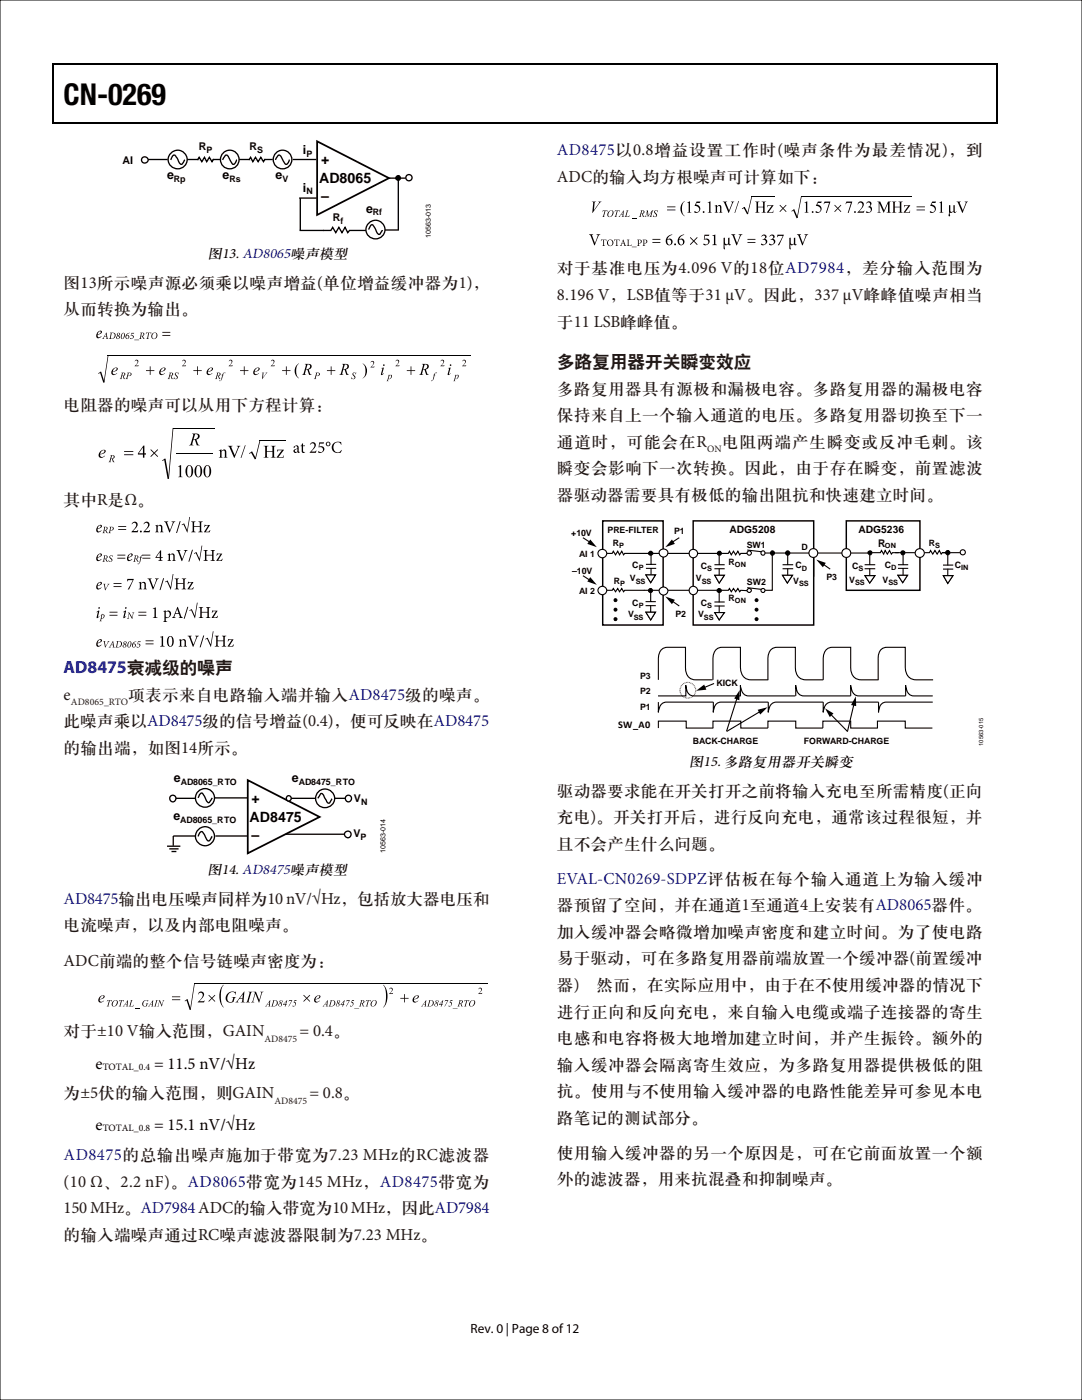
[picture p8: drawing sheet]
<svg xmlns="http://www.w3.org/2000/svg" width="216mm" height="279mm" viewBox="0 0 216 279" stroke-linecap="round" stroke-linejoin="round" font-family="sans-serif">
<defs><g id="words">
<text font-size="6" x="12.7" y="20.9">CN-0269</text>
<text font-size="3.5" fill="#231815" x="111.1" y="73.3">多路复用器开关瞬变效应</text>
<text font-size="3.5" fill="#00f" x="12.7" y="134.4">AD8475衰减级的噪声</text>
<g font-size="3.4" fill="#00f">
<text x="111.1" y="30.9">AD8475以0.8增益设置工作时(噪声条件为最差情况)，到</text>
<text x="111.1" y="176.4">EVAL-CN0269-SDPZ评估板在每个输入通道上为输入缓冲</text>
<text x="12.7" y="180.4">AD8475输出电压噪声同样为10 nV/√Hz，包括放大器电压和</text>
<text x="12.7" y="231.5">AD8475的总输出噪声施加于带宽为7.23 MHz的RC滤波器</text>
</g>
<g font-size="3.4" fill="#231815">
<text x="111.1" y="36.2">ADC的输入均方根噪声可计算如下：</text>
<text x="12.7" y="57.5">图13所示噪声源必须乘以噪声增益(单位增益缓冲器为1)，</text>
<text x="111.1" y="54.6">对于基准电压为4.096 V的18位AD7984，差分输入范围为</text>
<text x="111.1" y="59.9">8.196 V，LSB值等于31 μV。因此，337 μV峰峰值噪声相当</text>
<text x="12.7" y="62.7">从而转换为输出。</text>
<text x="111.1" y="65.2">于11 LSB峰峰值。</text>
<text x="12.7" y="81.8">电阻器的噪声可以从用下方程计算：</text>
<text x="111.1" y="78.6">多路复用器具有源极和漏极电容。多路复用器的漏极电容</text>
<text x="111.1" y="83.9">保持来自上一个输入通道的电压。多路复用器切换至下一</text>
<text x="111.1" y="89.2">通道时，可能会在R</text>
<text x="144.1" y="89.2">电阻两端产生瞬变或反冲毛刺。该</text>
<text x="111.1" y="94.4">瞬变会影响下一次转换。因此，由于存在瞬变，前置滤波</text>
<text x="12.7" y="100.8">其中R是Ω。</text>
<text x="111.1" y="99.7">器驱动器需要具有极低的输出阻抗和快速建立时间。</text>
<text x="12.7" y="139.6">e</text>
<text x="25.6" y="139.6">项表示来自电路输入端并输入AD8475级的噪声。</text>
<text x="12.7" y="144.9">此噪声乘以AD8475级的信号增益(0.4)，便可反映在AD8475</text>
<text x="12.7" y="150.2">的输出端，如图14所示。</text>
<text x="111.1" y="158.8">驱动器要求能在开关打开之前将输入充电至所需精度(正向</text>
<text x="111.1" y="164.1">充电)。开关打开后，进行反向充电，通常该过程很短，并</text>
<text x="111.1" y="169.4">且不会产生什么问题。</text>
<text x="12.7" y="185.7">电流噪声，以及内部电阻噪声。</text>
<text x="111.1" y="181.7">器预留了空间，并在通道1至通道4上安装有AD8065器件。</text>
<text x="111.1" y="187">加入缓冲器会略微增加噪声密度和建立时间。为了使电路</text>
<text x="12.7" y="192.7">ADC前端的整个信号链噪声密度为：</text>
<text x="111.1" y="192.3">易于驱动，可在多路复用器前端放置一个缓冲器(前置缓冲</text>
<text x="111.1" y="197.6">器)</text>
<text x="119" y="197.6">然而，在实际应用中，由于在不使用缓冲器的情况下</text>
<text x="111.1" y="202.9">进行正向和反向充电，来自输入电缆或端子连接器的寄生</text>
<text x="12.7" y="206.8">对于±10 V输入范围，GAIN</text>
<text x="59.8" y="206.8">= 0.4。</text>
<text x="111.1" y="208.2">电感和电容将极大地增加建立时间，并产生振铃。额外的</text>
<text x="111.1" y="213.5">输入缓冲器会隔离寄生效应，为多路复用器提供极低的阻</text>
<text x="12.7" y="219.2">为±5伏的输入范围，则GAIN</text>
<text x="61.7" y="219.2">= 0.8。</text>
<text x="111.1" y="218.7">抗。使用与不使用输入缓冲器的电路性能差异可参见本电</text>
<text x="111.1" y="224">路笔记的测试部分。</text>
<text x="111.1" y="231.1">使用输入缓冲器的另一个原因是，可在它前面放置一个额</text>
<text x="12.7" y="236.8">(10 Ω、2.2 nF)。AD8065带宽为145 MHz，AD8475带宽为</text>
<text x="111.1" y="236.4">外的滤波器，用来抗混叠和抑制噪声。</text>
<text x="12.7" y="242.1">150 MHz。AD7984ADC的输入带宽为10 MHz，因此AD7984</text>
<text x="12.7" y="247.4">的输入端噪声通过RC噪声滤波器限制为7.23 MHz。</text>
</g>
<g font-size="3.3">
<text x="19" y="213.4">e</text>
<text x="30.7" y="213.4">= 11.5 nV/√Hz</text>
<text x="19" y="225.5">e</text>
<text x="30.7" y="225.5">= 15.1 nV/√Hz</text>
</g>
<g font-size="2.9">
<text x="41.4" y="51.5">图13. AD8065噪声模型</text>
<text x="137.5" y="152.8">图15. 多路复用器开关瞬变</text>
<text x="41.4" y="174.4">图14. AD8475噪声模型</text>
</g>
<g font-size="2.8" fill="#010101">
<text x="64.1" y="32.7">+</text>
<text x="64.1" y="40.1">–</text>
<text x="50.2" y="160.2">+</text>
<text x="50.2" y="167.6">–</text>
</g>
<g font-size="2.8">
<text x="63.7" y="36.5">AD8065</text>
<text x="49.8" y="164">AD8475</text>
</g>
<text font-size="2.7" x="93.9" y="266">Rev. 0 | Page 8 of 12</text>
<g font-size="2.5">
<text x="33.3" y="35.8">e</text>
<text x="44.4" y="35.8">e</text>
<text x="55" y="35.8">e</text>
<text x="60.4" y="30.7">i</text>
<text x="60.4" y="38.2">i</text>
<text x="73" y="42.5">e</text>
<text x="34.7" y="156.2">e</text>
<text x="58.3" y="156.2">e</text>
<text x="34.6" y="163.7">e</text>
</g>
<g font-size="2.1">
<text x="39.6" y="29.9">R</text>
<text x="49.8" y="29.9">R</text>
<text x="24.5" y="32.8">AI</text>
<text x="66.4" y="44.1">R</text>
<text x="175.2" y="109.1">R</text>
<text x="70.6" y="160.1">V</text>
<text x="70.5" y="167.1">V</text>
</g>
<g font-size="2" fill="#231815">
<text x="141.1" y="90.3">ON</text>
<text x="14.1" y="140.8">AD8065_RTO</text>
<text x="52.8" y="207.9">AD8475</text>
<text x="54.8" y="220.3">AD8475</text>
</g>
<g font-size="2">
<text x="145.6" y="106.4">ADG5208</text>
<text x="171.3" y="106.4">ADG5236</text>
<text x="123.3" y="145.2">SW_A0</text>
</g>
<g font-size="1.9">
<text x="20.5" y="213.6">TOTAL_0.4</text>
<text x="20.5" y="225.7">TOTAL_0.8</text>
</g>
<g font-size="1.8">
<text x="41.2" y="30.4">P</text>
<text x="51.3" y="30.4">S</text>
<text x="61.1" y="31.3">P</text>
<text x="34.7" y="36.3">Rp</text>
<text x="45.8" y="36.3">Rs</text>
<text x="56.4" y="36.3">V</text>
<text x="61.1" y="38.8">N</text>
<text x="68" y="44.6">f</text>
<text x="74.4" y="43">Rf</text>
<text x="114" y="106.9">+10V</text>
<text x="121.2" y="106.4">PRE-FILTER</text>
<text x="134.5" y="106.6">P1</text>
<text x="122.3" y="109">R</text>
<text x="126.2" y="113.4">C</text>
<text x="139.8" y="113.6">C</text>
<text x="145.4" y="112.7">R</text>
<text x="158.7" y="113.4">C</text>
<text x="170.1" y="113.5">C</text>
<text x="176.6" y="113.4">C</text>
<text x="190.5" y="113.4">C</text>
<text x="114.2" y="114.5">–10V</text>
<text x="122.5" y="116.5">R</text>
<text x="145.4" y="120">R</text>
<text x="149" y="116.8">SW2</text>
<text x="158.3" y="116.6">V</text>
<text x="164.9" y="115.8">P3</text>
<text x="169.4" y="116.3">V</text>
<text x="176.1" y="116.3">V</text>
<text x="126.2" y="120.8">C</text>
<text x="134.8" y="123.2">P2</text>
<text x="139.8" y="120.9">C</text>
<text x="127.7" y="135.5">P3</text>
<text x="143" y="136.8">KICK</text>
<text x="127.7" y="141.7">P1</text>
<text x="127.7" y="138.5">P2</text>
<text x="138.2" y="148.5">BACK-CHARGE</text>
<text x="160.4" y="148.5">FORWARD-CHARGE</text>
<text x="36.1" y="156.7">AD8065_RTO</text>
<text x="59.6" y="156.7">AD8475_RTO</text>
<text x="72" y="160.6">N</text>
<text x="36" y="164.2">AD8065_RTO</text>
<text x="71.9" y="167.6">P</text>
</g>
<g font-size="1.7">
<text x="115.5" y="111.1">AI 1</text>
<text x="149" y="109.4">SW1</text>
<text x="159.9" y="109.8">D</text>
<text x="185.3" y="108.9">R</text>
<text x="115.5" y="118.5">AI 2</text>
<text x="125.7" y="116">V</text>
<text x="138.9" y="116">V</text>
<text x="125.3" y="123.2">V</text>
<text x="139.3" y="123.2">V</text>
</g>
<g font-size="1.5">
<text x="123.6" y="109.4">P</text>
<text x="127.4" y="113.8">P</text>
<text x="146.6" y="113.1">ON</text>
<text x="160" y="113.9">D</text>
<text x="171.3" y="114">S</text>
<text x="177.8" y="113.8">D</text>
<text x="191.8" y="113.8">IN</text>
<text x="123.7" y="116.9">P</text>
<text x="126.9" y="116.5">SS</text>
<text x="140" y="116.5">SS</text>
<text x="141.1" y="114">S</text>
<text x="159.5" y="117">SS</text>
<text x="170.6" y="116.7">SS</text>
<text x="177.3" y="116.7">SS</text>
<text x="126.5" y="123.7">SS</text>
<text x="127.4" y="121.3">P</text>
<text x="140.5" y="123.7">SS</text>
<text x="141.1" y="121.3">S</text>
<text x="146.6" y="120.4">ON</text>
</g>
<g font-size="1.4">
<text x="86" y="47.5" transform="rotate(-90 86 47.5)">10563-013</text>
<text x="176.6" y="109.3">ON</text>
<text x="186.6" y="109.3">S</text>
<text x="76.9" y="170.2" transform="rotate(-90 76.9 170.2)">10563-014</text>
</g>
<text font-size="1.2" x="196.2" y="148.8" transform="rotate(-90 196.2 148.8)">10563-015</text>
</g></defs>
<g fill="#000">
<path d="M10.5 12.7h.3v1h-.3zM10.5 12.7h.3v.3h-.3zM133.3 12.7h.3v.3h-.3zM198.8 12.7h.2v1h-.2zM198.8 12.7h.2v.3h-.2zM10.5 24.4h.3v.2h-.3zM133.1 24.4h.2v.2h-.2zM198.8 24.4h.2v.2h-.2zM118.1 40.2h.9l-.3 .2-.2 1.5 1-1.4-.1-.3h.6l-.3 .3-1.5 2 .2-2zM117.5 46.8h.9l-.2 .2 .5 1.5 .6-1.5-.3-.2h.8a2.97 2.97 0 0 0-1 1.7l-.2 .5-.7-1.9zM126.1 43.6l1 .1zM148 41.6l.6-.3v.1l-.5 .3z"/>
<path d="M148.4 41.4l.2-.1 .7 1.3-.2 .2zM150 39.2h.1l-.8 3.5-.2-.1zM157.9 42.1l.5-.3 .1 .1-.5 .3zM158.2 41.9l.3-.1 .7 1.7-.2 .1zM159.8 39.2h.2l-.9 4.3-.1-.1zM19.6 74.5l.5-.3 .1 .1-.5 .3zM19.9 74.3l.3-.1 .7 2.1-.3 .1zM21.5 70.9h.1l-.8 5.4h-.1zM27 71.9a.42 .42 0 0 1 .6 .2 .42 .42 0 0 1-.3 .5l-.2 .3 .6-.1-.1 .3h-.7a.9 .9 0 0 0 .4-1.2l-.4 .2zM36.5 71.9a.42 .42 0 0 1 .6 .2 .42 .42 0 0 1-.3 .5l-.3 .3 .6-.1v.3h-.8a.9 .9 0 0 0 .5-1.2l-.5 .2zM52.2 74.4h.5l-.1 .1-.1 .9 .6-.9-.1-.1h.4l-1.1 1.3 .1-1.2zM74.1 72.1a.42 .42 0 0 1 .6 .2 .42 .42 0 0 1-.3 .6l-.3 .3 .6-.1v.2h-.8a.9 .9 0 0 0 .5-1.1l-.5 .2z"/>
<path d="M79.1 71.9a.42 .42 0 0 1 .6 .2 .42 .42 0 0 1-.3 .5l-.3 .3 .6-.1-.1 .3h-.7a.9 .9 0 0 0 .4-1.2l-.4 .2zM81.9 73.1h.2v.8h.7v.2h-.7v.7h-.2v-.7h-.7v-.2h.7zM32.3 91.9l.6-.4 .1 .2-.6 .3zM32.7 91.6l.3-.1 .7 4.1h-.3zM34.5 85.4h.1l-.9 10.1h-.1zM49.7 90.5l.6-.4v.2l-.5 .3zM50 90.2l.3-.1 .8 1.4-.2 .2zM51.8 87.8l.2 .1-1 3.7-.1-.1zM20.6 116.5h.5l-.2 .2 .2 .9 .4-.9-.1-.2h.5l-.9 1.3zM25.5 122.2h.3l.6 1 .1-.8-.1-.2h.4l-.2 .2-.2 1.1-.6-1-.2 .8 .2 .2h-.5l.2-.2 .2-.8zM36.8 199.7l.6-.3v.2l-.5 .3zM37.2 199.5l.2-.1 .7 2.1-.2 .1z"/>
<path d="M39.7 198a.65 .65 0 0 1 1 .2 .65 .65 0 0 1-.3 .9l-.6 .7h.8l.3-.2-.2 .5-1.2-.1a1.62 1.62 0 0 0 .8-1.8l-.4-.1-.4 .4zM60.6 198.5l.6 .6 .6-.6 .1 .1-.6 .6 .6 .6-.1 .1-.6-.6-.6 .6-.1-.1 .6-.6-.6-.6zM76.5 196.5a3.5 3.5 0 0 1 0 4.6 5 5 0 0 0 0-4.6zM77.8 197.2a.41 .41 0 0 1 .6 .2 .41 .41 0 0 1-.3 .5l-.3 .3 .6-.1v.3h-.8a.87 .87 0 0 0 .5-1.1l-.4 .2zM80.6 198.4h.2v.8h.7v.1h-.7v.8h-.2v-.8h-.7v-.1h.7zM95.6 197.2a.41 .41 0 0 1 .6 .2 .41 .41 0 0 1-.3 .5l-.3 .3 .6-.1v.3h-.8a.87 .87 0 0 0 .5-1.1l-.4 .2zM27 201.2l1 .1zM38.7 196.3h.2l-.8 5.2h-.2zM44.4 196.7l.2-.2a5 5 0 0 0 0 4.6 3.6 3.6 0 0 1-.2-4.4z"/>
<path d="M120.3 42l-.1 .3 .2-.2h.3l-.4 1.1-.2 .1h.6l-.2-.1 .3-1.1h.3v.2l.1-.3zM121.5 42.2a.6 .6 0 0 0-.1 1 .6 .6 0 0 0 .9-.3 .54 .54 0 0 0 0-.9 .54 .54 0 0 0-.8 .2zM121.7 42.1a.33 .33 0 0 1 .5 0 .33 .33 0 0 1 0 .4 .56 .56 0 0 1-.8 .7v-.5zM122.7 42l-.1 .3 .2-.2h.3l-.3 1.1-.2 .1h.5l-.1-.1 .2-1.1h.3l.1 .2 .1-.3zM124.4 42l-1 1.3h.4l-.1-.2 .2-.2h.3v.3l-.2 .1h.5l-.1-.2zM124.3 42.3l-.1 .5h-.3zM124.9 42l.2 .3-.3 .8-.2 .2h.9l.2-.4-.3 .3h-.4l.2-1 .3-.2z"/>
<path d="M119.9 47.8v.3l.2-.2h.3v1l-.2 .2h.5l-.2-.2v-1h.3l.2 .2v-.3zM121.1 48.5a.65 .65 0 0 0 1.3 0 .65 .65 0 0 0-1.3 0zM121.5 47.9h.2a.62 .62 0 0 1 .5 .5 .62 .62 0 0 1-.4 .7 .64 .64 0 0 1-.5-.5 .64 .64 0 0 1 .2-.7zM122.5 47.8v.3l.2-.2h.3v1l-.2 .2h.6l-.2-.2v-1h.2l.2 .2v-.3zM124.3 47.8l-.6 1.3h.4l-.1-.1 .1-.4h.4l.1 .3-.1 .2h.5zM124.3 48.1l.2 .4h-.4zM125.1 47.8l.2 .3v.7l-.2 .3h.9v-.3a.33 .33 0 0 1-.3 .2 .33 .33 0 0 1-.3-.2v-.7l.2-.3zM126.1 49.2l.9 .1zM127.1 47.8l.2 .3v.7l-.2 .3h.5l-.1-.1v-.5a.39 .39 0 0 0 .5-.2 .39 .39 0 0 0-.4-.5zM127.5 47.9h.2a.33 .33 0 0 1 0 .6h-.2zM128.2 47.8l.2 .3v.7l-.2 .3h.5l-.1-.1v-.5a.39 .39 0 0 0 .5-.2 .39 .39 0 0 0-.4-.5zM128.6 47.9h.2a.33 .33 0 0 1 0 .6h-.2z"/>
<path d="M127.8 42l.1 .3-.2 .8-.2 .2h.5l-.2-.1 .2-.6 .1 .1 .2 .6h.3l-.3-.7a.33 .33 0 0 0 .3-.3 .33 .33 0 0 0-.4-.3zM128.1 42.1a.28 .28 0 0 1 .3 .3 .28 .28 0 0 1-.4 .2zM129 42l.1 .1-.3 1.1-.2 .1h.4l-.1-.1 .2-1 .2 1.1 .7-1.1-.2 1-.2 .1h.5l-.1-.2 .2-1 .2-.1h-.3l-.7 1-.1-1zM130.6 42.1a.83 .83 0 0 0 .3 .9 .28 .28 0 0 1-.3 .2 .28 .28 0 0 1-.2-.4l-.1 .5a.47 .47 0 0 0 .8-.2 .47 .47 0 0 0-.3-.7 .25 .25 0 0 1 0-.3 .25 .25 0 0 1 .3 0 .25 .25 0 0 1 .1 .3l.1-.4z"/>
<path d="M130.2 47.7v.2h1.6v-.2zM130.2 48.3v.2h1.6v-.2zM133.1 47.3a.96 .96 0 0 0-.3 .9 .96 .96 0 0 0 .7 .8 .66 .66 0 0 0 .7-.9 .66 .66 0 0 0-1-.3l.2-.5 .7-.5zM133.2 47.9a.49 .49 0 0 1 .7 .3 .49 .49 0 0 1-.5 .6l-.2-.4zM134.5 48.8a.2 .2 0 0 0 .4 0 .2 .2 0 0 0-.4 0zM135.5 47.3a.96 .96 0 0 0-.3 .9 .96 .96 0 0 0 .7 .8 .66 .66 0 0 0 .7-.9 .66 .66 0 0 0-1.1-.3l.3-.5 .7-.5zM135.5 47.9a.49 .49 0 0 1 .8 .3 .49 .49 0 0 1-.5 .6l-.3-.4zM137.8 47.3l-.1 .1 .6 .7-.6 .7 .1 .1 .6-.7 .7 .7 .1-.1-.6-.7 .6-.7-.1-.1-.7 .7zM140.6 46.8l-.2 1.1h.7a.52 .52 0 0 1 .1 .8 .52 .52 0 0 1-.8-.1v.1a.51 .51 0 0 0 .4 .3 .51 .51 0 0 0 .5-.3 .63 .63 0 0 0 .2-.9 .63 .63 0 0 0-.9-.1l.1-.6h.8v-.2zM142.1 47l.3 .1 .1 .2-.1 1.4-.3 .2h1l-.3-.2-.1-1.9z"/>
<path d="M133.1 41.2v.2h1.7v-.2zM133.1 41.8v.2h1.7v-.2z"/>
<path d="M136.2 40.5a1.79 1.79 0 0 0 .4 2.7 2.33 2.33 0 0 1 0-3.1zM137.1 40.4l.3 .1v.4v1.4l-.3 .2h.8l-.2-.3v-2zM139 40.2l-.4 .9a.66 .66 0 0 1 .8 .4 .66 .66 0 0 1-.3 .8l-.6-.1a.59 .59 0 0 0 .7 .3 .59 .59 0 0 0 .5-.5 .86 .86 0 0 0-.8-1.2l.1-.3h.6l.2-.3zM140.2 42.3a.2 .2 0 0 0 .4 0 .2 .2 0 0 0-.4 0zM141.2 40.4l.3 .1v.4v1.4l-.3 .2h.8l-.2-.3v-2z"/>
<path d="M144.4 47.5v2.2l.2 .1v-1l.2 .2 .5-.3 .3 .3 .2-.2-.2-.1v-.2v-1.1l-.3 .1v1.1l-.3 .2-.3-.2-.1-1.2zM145.9 46.8l.3 .3 .7 1.9 .3-.5a2.97 2.97 0 0 1 .9-1.7h-.7l.2 .2-.5 1.5-.6-1.5 .2-.2zM149.1 47.7v.2h1.6v-.2zM149.1 48.3v.2h1.6v-.2zM152 47v.3l.2-.3a.32 .32 0 0 1 .5 .3l-.1 .2-.4 .3a.55 .55 0 0 1 .5 .3 .55 .55 0 0 1-.1 .6l-.6-.1-.2 .1a.71 .71 0 0 0 1 0 .71 .71 0 0 0 .1-.9l-.3-.1 .3-.2a.48 .48 0 0 0-.2-.7 .48 .48 0 0 0-.7 .2zM153.7 47l-.1 .3 .2-.3a.32 .32 0 0 1 .5 .3l-.1 .2-.4 .3a.52 .52 0 0 1 .6 .4 .52 .52 0 0 1-.4 .6l-.4-.2-.2 .1a.71 .71 0 0 0 1 0 .71 .71 0 0 0 .1-.9l-.3-.1 .3-.2a.48 .48 0 0 0-.2-.7 .48 .48 0 0 0-.6 .2zM155.1 46.8v.5l.2-.2h.9l-1 1.9 .3-.1 .9-2zM157.5 47.5v2.2l.3 .1-.1-1 .3 .2 .4-.3 .3 .3 .3-.2-.3-.1v-.2v-1.1l-.3 .1v1.1l-.3 .2-.3-.2v-1.2zM159 46.8l.4 .3 .7 1.9 .2-.5a2.97 2.97 0 0 1 1-1.7h-.8l.3 .2-.6 1.5-.6-1.5 .2-.2z"/>
<path d="M150.6 40.2l.3 .2 .1 .2-.1 1.6-.3 .3h1l-.3-.2v-.9h1v.8l-.3 .3h.9l-.3-.2v-.2v-1.6l.3-.3h-.9l.2 .2 .1 .9h-1v-.9l.3-.2zM153.1 40.9v.5l.2-.3h.7l-1 1.4h1.3v-.5l-.2 .3h-.7l.9-1.4zM142.6 41.1h.2v.2v1l-.2 .2h.7l-.2-.2v-1l.4-.2 .2 .2v.8l-.3 .4h.8l-.2-.2-.1-.8a.45 .45 0 0 0-.3-.6 .45 .45 0 0 0-.5 .3v-.3zM144.2 40.2l.3 .3 .9 2 .8-1.9 .3-.4h-.7l.2 .3-.5 1.5-.6-1.5 .2-.3zM147.3 40.1l-.7 2.4h.1l.8-2.4z"/>
<path d="M162 42.3a.18 .18 0 0 0 .3 0 .18 .18 0 0 0-.3 0zM160.5 40.4l.3 .1v.4v1.4l-.3 .2h.9l-.3-.3v-2z"/>
<path d="M163.2 40.2l-.4 .9a.66 .66 0 0 1 .8 .4 .66 .66 0 0 1-.3 .8l-.5-.1a.59 .59 0 0 0 .6 .3 .59 .59 0 0 0 .5-.5 .86 .86 0 0 0-.8-1.2l.1-.3h.7l.1-.3zM164.5 40.2l-.1 .6 .3-.3h.7l-.6 2h.2l.7-2.3z"/>
<path d="M166.6 40.9l-.1 .1 .6 .6-.6 .6 .1 .1 .6-.6 .6 .6 .1-.1-.6-.6 .6-.6-.1-.1-.6 .6zM155.6 40.9l-.1 .1 .6 .6-.6 .6 .1 .1 .6-.6 .6 .6 .1-.1-.5-.6 .5-.6-.1-.1-.6 .6z"/>
<path d="M170.4 42.3a.2 .2 0 0 0 .4 0 .2 .2 0 0 0-.4 0zM168.9 40.2l-.2 .6 .3-.3h.8l-.6 2h.1l.7-2.3z"/>
<path d="M171.3 40.3l-.2 .5a.51 .51 0 0 1 .8-.3 .51 .51 0 0 1 .1 .8l-.9 1.2h1.2l.2-.5-.4 .2h-.7l.1-.1a1.65 1.65 0 0 0 .8-1.6l-.4-.3zM173 40.3l-.1 .4a.44 .44 0 0 1 .5-.2 .44 .44 0 0 1 .3 .5 .44 .44 0 0 1-.6 .3 .53 .53 0 0 1 .7 .7 .53 .53 0 0 1-.9 .2l-.1 .1a.71 .71 0 0 0 1.1-.1 .71 .71 0 0 0-.3-1.1 .51 .51 0 0 0 .2-.7 .51 .51 0 0 0-.8-.1z"/>
<path d="M175 40.2l.3 .2v.2v1.6l-.3 .3h.8l-.3-.3v-1.6l.8 1.9 .9-1.9v1.6l-.3 .3h.9l-.3-.2v-.2v-1.6l.3-.3h-.6l-.8 1.8-.8-1.8zM177.9 40.2l.3 .2v.2v1.6l-.3 .3h1l-.3-.2-.1-.9h1v.8l-.3 .3h1l-.3-.2v-.2v-1.6l.3-.3h-1l.3 .2v.9h-1l.1-.9 .3-.2zM180.4 40.9v.5l.2-.3h.7l-1 1.4h1.3v-.5l-.2 .3h-.8l1-1.4z"/>
<path d="M182.9 41.2v.2h1.7v-.2zM182.9 41.8v.2h1.7v-.2z"/>
<path d="M186 40.2l-.4 .9a.66 .66 0 0 1 .8 .4 .66 .66 0 0 1-.3 .8l-.5-.1a.59 .59 0 0 0 .6 .3 .59 .59 0 0 0 .5-.5 .86 .86 0 0 0-.8-1.2l.1-.3h.7l.1-.3zM187.4 40.4l.3 .1v.4v1.4l-.3 .2h.8l-.2-.3v-2z"/>
<path d="M189.4 40.9v1.5a.51 .51 0 0 0 0 .8 .44 .44 0 0 0 .1-.7h.4l.3-.3 .3 .3 .3-.4-.3 .2v-1.4h-.3v1.2l-.5 .2-.1-1.4zM190.9 40.2l.2 .3 1 2 .7-1.9 .3-.4h-.6l.2 .3-.6 1.5-.6-1.5 .2-.3z"/>
<path d="M19.6 66.2l-.3 .4a.65 .65 0 0 0 .3 .9l.7-.4-.7 .2-.1-.5h.2a.55 .55 0 0 0 .6-.7l-.2-.1zM19.7 66.2l.2-.1 .2 .2-.2 .3-.4 .1z"/>
<path d="M21.2 66.4l-.8 1.2h.4h-.1l.1-.4h.4l.1 .4h-.2h.5zM21.1 66.6l.1 .5h-.3zM22 66.4l.1 .2-.2 .8-.2 .2a.82 .82 0 0 0 1.1-.1 .82 .82 0 0 0 .1-1zM22.3 66.5a.54 .54 0 0 1 .6 .6 .54 .54 0 0 1-.8 .4zM23.4 66.6l.1 .4-.3 .3a.3 .3 0 0 0 .3 .4l.2-.1 .2-.3-.2-.3a.29 .29 0 0 0 .3-.3 .29 .29 0 0 0-.3-.3zM23.5 66.5h.3l-.1 .5zM23.4 67.2l.1-.1 .2 .1v.3h-.3zM24.4 66.5l-.3 .5a.49 .49 0 0 0 .3 .7 .7 .7 0 0 0 .5-.6 .7 .7 0 0 0-.3-.7zM24.5 66.6l.1-.1a.69 .69 0 0 1-.3 1.1v-.6zM25.2 66.8a.54 .54 0 0 0 .2 .9 .44 .44 0 0 0 .4-.3 .44 .44 0 0 0-.1-.5l-.5 .1 .7-.6zM25.2 67l.4 .1-.1 .5h-.2zM26.2 66.4l-.1 .6a.31 .31 0 0 1 .4 .1 .31 .31 0 0 1-.1 .4 .31 .31 0 0 1-.4 0h-.1a.39 .39 0 0 0 .7 0 .39 .39 0 0 0-.3-.6h-.1l.1-.3h.4l.1-.2zM26.8 67.8l1 .1zM28 66.4l.1 .2-.2 1h-.2h.5l-.1-.2 .1-.3 .4 .5 .2 .1-.3-.6 .3-.2v-.4zM28.3 66.5v-.1a.31 .31 0 0 1 .3 .4 .31 .31 0 0 1-.4 .2zM29.2 66.3l-.1 .4 .2-.2h.3l-.2 .9-.2 .2h.5l-.1-.2 .1-.9h.3l.1 .2 .1-.4zM30.4 66.6a.64 .64 0 0 0 .2 1.1 .64 .64 0 0 0 .8-.8 .57 .57 0 0 0-.4-.5 .57 .57 0 0 0-.6 .2zM30.7 66.5l.2-.1a.59 .59 0 0 1 .3 .7 .59 .59 0 0 1-.7 .4l-.1-.4z"/>
<path d="M24.2 74.4l.1 .2-.2 .9-.2 .1h.5l-.2-.1 .2-.5h.1l.2 .6h.3l-.3-.6a.33 .33 0 0 0 .3-.3 .33 .33 0 0 0-.4-.3zM24.5 74.4a.28 .28 0 0 1 .3 .4 .28 .28 0 0 1-.4 .2zM25.4 74.4l.1 .3-.3 .8-.2 .1h.5l-.1-.1a.63 .63 0 0 1 .7-.6l.2-.2-.1-.2zM25.7 74.5a.3 .3 0 0 1 .4 .3 .32 .32 0 0 1-.6 .2z"/>
<path d="M32.4 66.2v.2h1.6v-.2zM32.4 66.9v.1h1.6v-.1z"/>
<path d="M33.8 74.4l.1 .2-.3 .9-.2 .1h.5l-.1-.1 .1-.5h.2l.2 .6h.3l-.4-.6a.33 .33 0 0 0 .4-.3 .33 .33 0 0 0-.4-.3zM34.1 74.4a.28 .28 0 0 1 .3 .4 .28 .28 0 0 1-.4 .2zM35 74.4a.81 .81 0 0 0 .3 1 .28 .28 0 0 1-.3 .2 .28 .28 0 0 1-.2-.4l-.1 .4a.47 .47 0 0 0 .7-.1 .47 .47 0 0 0-.3-.7 .25 .25 0 0 1 0-.3 .25 .25 0 0 1 .4-.1 .25 .25 0 0 1 0 .4l.2-.5z"/>
<path d="M43.2 74.4l.1 .2-.2 .9-.2 .1h.5l-.2-.1 .2-.5h.1l.2 .6h.3l-.3-.6a.33 .33 0 0 0 .3-.3 .33 .33 0 0 0-.4-.3zM43.5 74.4a.28 .28 0 0 1 .3 .4 .28 .28 0 0 1-.4 .2zM44.6 74.4l-.4 .4 .1 .1-.2 1-.2 .1-.1-.1v.1a.49 .49 0 0 0 .5-.5l.2-.6h.1l-.1-.1 .2-.4h.3l-.2-.1z"/>
<path d="M54.2 71.9l-.1 .2a.28 .28 0 0 1 .3-.2 .28 .28 0 0 1 .2 .3l-.6 .9h.8v-.3l-.6 .1a.7 .7 0 0 0 .4-1.1zM45.8 71.9l-.1 .2a.28 .28 0 0 1 .3-.2 .28 .28 0 0 1 .2 .3l-.6 .9h.8l.1-.3-.7 .1a.7 .7 0 0 0 .4-1.1z"/>
<path d="M66 73.1v.8h-.8v.2h.8v.7h.2v-.7h.7v-.2h-.7v-.8zM57.1 73.1v.8h-.8v.2h.8v.7h.1v-.7h.8v-.2h-.8v-.8zM48.7 73.1v.8h-.8v.2h.8v.7h.1v-.7h.8v-.2h-.8v-.8zM39.3 73.1v.8h-.7v.2h.7v.7h.2v-.7h.8v-.2h-.8v-.8zM29.9 73.1v.8h-.8v.2h.8v.7h.1v-.7h.8v-.2h-.8v-.8z"/>
<path d="M72.4 72.5a2.27 2.27 0 0 1 0 3 1.73 1.73 0 0 0 0-3zM59.2 72.9a1.75 1.75 0 0 0 .5 2.6 2.27 2.27 0 0 1 0-3z"/>
<path d="M77.4 74.8l.1 .2-.2 .9-.2 .2h.5l-.2-.1 .1-.4a.5 .5 0 0 0 .6-.2 .5 .5 0 0 0-.1-.6l-.3 .2v-.2zM77.8 75v-.1a.35 .35 0 0 1 .3 .3 .35 .35 0 0 1-.3 .4h-.3zM70.4 74.4a.81 .81 0 0 0 .3 1 .28 .28 0 0 1-.3 .2 .28 .28 0 0 1-.2-.4l-.1 .4a.47 .47 0 0 0 .8-.1 .47 .47 0 0 0-.3-.7 .25 .25 0 0 1 0-.3 .25 .25 0 0 1 .3-.1 .25 .25 0 0 1 .1 .4l.1-.5zM62.9 74.4l.1 .3-.2 .8-.2 .1h.5l-.1-.1a.63 .63 0 0 1 .7-.6l.1-.2-.1-.2zM63.3 74.5a.3 .3 0 0 1 .3 .3 .3 .3 0 0 1-.5 .2z"/>
<path d="M89.7 72.9a.2 .2 0 0 0 .4 0 .2 .2 0 0 0-.4 0zM89.4 73.4l.2 .2-.3 1.1 .2 .2 .4-.4-.3 .2 .3-1.3zM84.2 72.6l.2 .2v.3l-.5 1.5-.3 .2h.9l-.3-.2 .3-.9 .2 .1 .3 1h.6l-.3-.2-.3-.9a.56 .56 0 0 0 .6-.6 .56 .56 0 0 0-.7-.5zM84.7 72.8a.47 .47 0 0 1 .6 .5 .47 .47 0 0 1-.7 .3zM76.4 72.9a.2 .2 0 0 0 .4 0 .2 .2 0 0 0-.4 0zM76.1 73.4l.2 .2-.3 1.1 .2 .2 .4-.4-.3 .2 .3-1.3zM68.3 72.6l.2 .2-.1 .3-.4 1.5-.3 .2h.8l-.2-.2 .2-.9 .3 .1 .3 1h.5l-.3-.2-.3-.9a.56 .56 0 0 0 .6-.6 .56 .56 0 0 0-.6-.5zM68.8 72.8a.47 .47 0 0 1 .5 .5 .47 .47 0 0 1-.7 .3zM60.8 72.6l.2 .2v.3l-.4 1.5-.4 .2h.9l-.2-.2 .2-.9 .2 .1 .4 1h.5l-.3-.2-.3-.9a.56 .56 0 0 0 .6-.6 .56 .56 0 0 0-.7-.5zM61.4 72.8a.47 .47 0 0 1 .5 .5 .47 .47 0 0 1-.7 .3zM50.9 73.6a.62 .62 0 0 0-.3 .9 .62 .62 0 0 0 .9 .2l.2-.3a.45 .45 0 0 1-.6 .3 .45 .45 0 0 1-.3-.5 .72 .72 0 0 0 .9-.8h-.4zM51.1 73.6l.4-.2a.43 .43 0 0 1 0 .5 .43 .43 0 0 1-.5 .2h-.2zM41.6 73.6a.62 .62 0 0 0-.4 .9 .62 .62 0 0 0 1 .2l.2-.3a.45 .45 0 0 1-.6 .3 .45 .45 0 0 1-.3-.5 .72 .72 0 0 0 .9-.8h-.4zM41.8 73.6l.4-.2a.43 .43 0 0 1 0 .5 .43 .43 0 0 1-.5 .2h-.2zM32.1 73.6a.62 .62 0 0 0-.3 .9 .62 .62 0 0 0 .9 .2l.2-.3a.45 .45 0 0 1-.5 .3 .45 .45 0 0 1-.4-.5 .72 .72 0 0 0 1-.8h-.4zM32.3 73.6l.4-.2a.43 .43 0 0 1 0 .5 .43 .43 0 0 1-.4 .2h-.2zM22.6 73.6a.62 .62 0 0 0-.4 .9 .62 .62 0 0 0 .9 .2l.3-.3a.45 .45 0 0 1-.6 .3 .45 .45 0 0 1-.3-.5 .72 .72 0 0 0 .9-.8h-.4zM22.8 73.6l.4-.2a.43 .43 0 0 1 0 .5 .43 .43 0 0 1-.5 .2h-.2z"/>
<path d="M90.7 74.8l.2 .2-.3 .9-.2 .2h.5l-.2-.1 .1-.4a.5 .5 0 0 0 .6-.2 .5 .5 0 0 0-.1-.6l-.3 .2 .1-.2zM91.1 75l.1-.1a.35 .35 0 0 1 .2 .3 .35 .35 0 0 1-.3 .4h-.3zM86.8 74.4l-.4 .4 .2 .1-.3 1-.2 .1-.1-.1v.1a.49 .49 0 0 0 .6-.5l.1-.6h.2l-.2-.1 .2-.4h.3l-.1-.1z"/>
<path d="M92.4 71.9l-.2 .2a.28 .28 0 0 1 .4-.2 .28 .28 0 0 1 .2 .3l-.6 .9h.8v-.3l-.6 .1a.7 .7 0 0 0 .3-1.1zM88 71.9l-.1 .2a.28 .28 0 0 1 .3-.2 .28 .28 0 0 1 .3 .3l-.6 .9h.7l.1-.3-.6 .1a.7 .7 0 0 0 .3-1.1z"/>
<path d="M20.1 90a.68 .68 0 0 0-.4 .8 .68 .68 0 0 0 .7 .5l.5-.4a.49 .49 0 0 1-.5 .3 .49 .49 0 0 1-.4-.5 .79 .79 0 0 0 1-.9h-.4zM20.3 90l.4-.1a.46 .46 0 0 1 0 .5 .46 .46 0 0 1-.5 .2h-.2z"/>
<path d="M22 90.9l.1 .2-.3 1-.2 .1h.6l-.2-.1 .2-.6 .1 .1 .3 .6h.3l-.4-.7a.35 .35 0 0 0 .4-.3 .35 .35 0 0 0-.4-.3zM22.4 90.9a.3 .3 0 0 1 .3 .4 .3 .3 0 0 1-.5 .2z"/>
<path d="M28.6 88.9l-1.1 1.6v.2h1v.6h.3v-.6h.3v-.2h-.3v-1.6zM28.5 89.3v1.2h-.8z"/>
<path d="M30 89.8l.7 .6-.7 .7 .1 .1 .7-.7 .6 .7 .2-.1-.7-.7 .7-.6-.2-.1-.6 .6-.7-.6zM24.8 90v.2h1.8v-.2zM24.8 90.7v.1h1.8v-.1z"/>
<path d="M35.5 93.1l.3 .1v.3v1.6l-.3 .1h.9l-.3-.2v-2.2zM37.3 93a1.62 1.62 0 0 0 .3 2.2 1.05 1.05 0 0 0 .9-1.5 .74 .74 0 0 0-.3-.7 .74 .74 0 0 0-.9 0zM37.6 93l.2-.1a1.61 1.61 0 0 1 .3 2.1l-.3 .2a1.44 1.44 0 0 1-.4-1.7zM39.1 93a1.63 1.63 0 0 0 .2 2.2 1.05 1.05 0 0 0 1-1.5 .74 .74 0 0 0-.3-.7 .74 .74 0 0 0-.9 0zM39.4 93l.2-.1a1.61 1.61 0 0 1 .3 2.1l-.3 .2a1.44 1.44 0 0 1-.4-1.7zM40.9 93a1.62 1.62 0 0 0 .2 2.2 1.05 1.05 0 0 0 1-1.5 .74 .74 0 0 0-.3-.7 .74 .74 0 0 0-.9 0zM41.2 93l.2-.1a1.61 1.61 0 0 1 .2 2.1l-.2 .2a1.44 1.44 0 0 1-.4-1.7z"/>
<path d="M38.3 86.5l.3 .2-.1 .3-.4 1.6-.4 .3h.9l-.2-.2 .2-1h.3l.4 1.2h.5l-.3-.3-.3-.9a.6 .6 0 0 0 .6-.6 .6 .6 0 0 0-.7-.6zM38.9 86.7a.53 .53 0 0 1 .6 .6 .53 .53 0 0 1-.9 .3z"/>
<path d="M52.6 89l.3 .1v.3v1.7l-.3 .2h1l-.3-.1v-1h1.1v.9l-.4 .2h1l-.3-.1v-.3v-1.6l.3-.3h-1l.3 .2 .1 .9h-1.1v-.9l.3-.2zM55.3 89.7v.5l.2-.3h.7l-1 1.4h1.4v-.4l-.2 .3h-.8l1-1.5zM43.6 89.9l.3 .1v.2v.9l-.2 .2h.8l-.3-.1v-1.1l.4-.2 .3 .2v.9l-.1 .2-.2 .1h.8l-.2-.1v-.9a.49 .49 0 0 0-.4-.6 .49 .49 0 0 0-.6 .3v-.3zM45.5 89l.3 .2 1 2.2 .8-2 .4-.4h-.8l.3 .3-.7 1.6-.6-1.6v-.2l.2-.1zM48.9 88.9l-.9 2.5h.2l.8-2.5z"/>
<path d="M58.6 89.2l.1 .2a.33 .33 0 0 1 .2-.3 .33 .33 0 0 1 .4 .1v.3l-.3 .1a.42 .42 0 0 0-.4 .6 .42 .42 0 0 0 .7 0l.3 .2 .3-.2-.3-.1v-.7a.52 .52 0 0 0-.4-.6 .52 .52 0 0 0-.6 .4zM58.9 89.8l.4-.2v.5h-.4zM60.4 88.4l-.2 .3v.2l-.2 .1h.2v1.2l.3 .2 .4-.2-.4-.1v-1.1h.4l-.4-.1zM62 88.4l-.1 .4a.43 .43 0 0 1 .5-.3 .43 .43 0 0 1 .3 .4l-.2 .6-.7 .9h1.2l.1-.5-.2 .2h-.8a1.59 1.59 0 0 0 .8-1.6 .59 .59 0 0 0-.9-.1zM63.7 88.3l-.1 1h.6a.52 .52 0 0 1 .1 .8 .52 .52 0 0 1-.8 0 .51 .51 0 0 0 .4 .4 .51 .51 0 0 0 .5-.3 .63 .63 0 0 0 .2-.9 .63 .63 0 0 0-.9-.1l.1-.7h.8l.1-.2zM65 88.6a.47 .47 0 0 0 .9 0 .47 .47 0 0 0-.9 0zM65.2 88.6a.3 .3 0 0 1 .6 0 .3 .3 0 0 1-.6 0zM66.4 88.6a1.15 1.15 0 0 0 .1 1.5 1.15 1.15 0 0 0 1.6 .1v-.4a.83 .83 0 0 1-1 .5 .83 .83 0 0 1-.6-1.1 .85 .85 0 0 1 .6-.9 .85 .85 0 0 1 1 .4v-.5h-.4a1.39 1.39 0 0 0-1.3 .4z"/>
<path d="M19.6 116.3l-.3 .4a.65 .65 0 0 0 .3 1l.7-.4-.7 .1-.1-.4 .2-.1a.55 .55 0 0 0 .6-.6l-.2-.2zM19.7 116.4l.2-.1 .2 .1-.2 .3-.4 .2z"/>
<path d="M19.6 110.6l-.3 .4a.65 .65 0 0 0 .3 1l.7-.4-.7 .1-.1-.4 .2-.1a.55 .55 0 0 0 .6-.6l-.2-.2zM19.7 110.7l.2-.1 .2 .2-.2 .3-.4 .1z"/>
<path d="M19.6 104.9l-.3 .4a.65 .65 0 0 0 .3 1l.7-.4-.7 .1-.1-.4 .2-.1a.55 .55 0 0 0 .6-.6l-.2-.2zM19.7 105l.2-.1 .2 .2-.2 .3-.4 .1z"/>
<path d="M20.7 105.1l.1 .3-.2 .9-.2 .1h.5l-.1-.2 .1-.4 .4 .6h.2l-.3-.6 .2-.2v-.3zM21 105.2a.31 .31 0 0 1 .3 .4 .31 .31 0 0 1-.4 .2zM21.8 105.1l.2 .3-.2 .8-.2 .2h.5l-.1-.1v-.5l.2 .1a.43 .43 0 0 0 .5-.6zM22.2 105.2h.2l.1 .3v.2l-.3 .1h-.2z"/>
<path d="M20.7 110.8l.1 .3-.2 .9-.2 .1h.5l-.1-.2 .1-.3 .4 .5h.2l-.3-.6 .2-.2v-.3zM21 110.9a.31 .31 0 0 1 .3 .4 .31 .31 0 0 1-.4 .2zM21.9 111v.4l.4 .4-.1 .2a.31 .31 0 0 1-.3 0 .31 .31 0 0 1-.2-.3 .39 .39 0 0 0 .3 .4 .39 .39 0 0 0 .4-.3 .39 .39 0 0 0-.3-.4l-.1-.3v-.1l.3-.1 .2 .3v-.3l-.3-.1z"/>
<path d="M22.7 116.4v.1h1.5v-.1zM22.7 117v.2h1.5v-.2zM25.4 115.5l-.1 .5 .3-.2h.9l-1 1.9 .3-.1 .9-2zM27.7 116.2l.2 .2v.9l-.2 .3h.7l-.2-.2v-.9a.36 .36 0 0 1 .4-.2 .36 .36 0 0 1 .2 .4v.7l-.2 .2h.7l-.2-.2-.1-1.1a.54 .54 0 0 0-.8 .1v-.3zM29.4 115.4l.4 .4 .7 1.9 .2-.5a2.97 2.97 0 0 1 1-1.8h-.8l.3 .2-.6 1.6-.5-1.5 .2-.3zM32.6 115.4l-.8 2.4h.2l.7-2.4zM34.5 114.6l-.5 2.6-.6-1.4-.5 .3 .1 .1 .3-.1 .8 1.6 .5-3.1zM34.8 115.4l.3 .3v.2v1.5l-.3 .2h.9l-.3-.2v-.9h1.2l-.1 .9-.2 .2h.8l-.2-.2-.1-1.5 .1-.2 .2-.3h-.8l.2 .3 .1 .7h-1.2v-.7l.3-.3zM37.5 116.1v.5l.2-.3h.5l-.8 1.3h1.1l.2-.4h-.2a.61 .61 0 0 1-.7 .3l.8-1.3z"/>
<path d="M23.4 110.7v.2h1.6v-.2zM23.4 111.3v.2h1.6v-.2z"/>
<path d="M23.6 105v.2h1.6v-.2zM23.6 105.6v.2h1.6v-.2zM26.5 104.3l-.2 .3 .1-.1a.42 .42 0 0 1 .7 0 1.87 1.87 0 0 1-.9 1.7h1.3l.1-.4-.3 .2h-.7a1.59 1.59 0 0 0 .8-1.6 .59 .59 0 0 0-.9-.1zM27.9 106.1a.2 .2 0 0 0 .4 0 .2 .2 0 0 0-.4 0zM28.8 104.3l-.2 .3 .2-.1a.42 .42 0 0 1 .7 0 1.87 1.87 0 0 1-.9 1.7h1.2l.2-.4-.3 .2h-.8a1.59 1.59 0 0 0 .9-1.6 .59 .59 0 0 0-1-.1zM31 104.9l.2 .1v.9l-.2 .3h.7l-.2-.2v-.9a.36 .36 0 0 1 .4-.2 .36 .36 0 0 1 .2 .4v.7l-.2 .2h.7l-.2-.2-.1-1a.55 .55 0 0 0-.8 0v-.3zM32.7 104.1l.4 .3 .7 1.9 .2-.5a2.97 2.97 0 0 1 1-1.7h-.8l.3 .2-.6 1.5-.5-1.5 .2-.2zM35.9 104l-.8 2.4h.2l.7-2.4zM37.8 103.2l-.5 2.6-.6-1.4-.5 .3 .1 .1 .3-.1 .8 1.7 .5-3.2zM38.1 104.1l.3 .2v.2v1.5l-.3 .2h.9l-.3-.2v-.8h1.2l-.1 .8-.2 .2h.8l-.2-.2v-1.5v-.2l.3-.2h-.9l.3 .2v.7h-1.2v-.7l.3-.2zM40.8 104.7v.5l.3-.3h.4l-.8 1.3h1.1l.2-.4h-.2a.61 .61 0 0 1-.7 .3l.8-1.3z"/>
<path d="M25.7 110.6l-.3 .4a.65 .65 0 0 0 .3 1l.7-.4-.7 .1-.1-.4 .3-.1a.55 .55 0 0 0 .6-.6l-.3-.2zM25.8 110.7l.3-.1 .1 .2-.2 .3-.4 .1z"/>
<path d="M26.8 110.8l.1 .3-.2 .9-.1 .1h.5l-.2-.2 .2-.3 .3 .5h.3l-.4-.6 .3-.2v-.3zM27.1 110.9h.1a.31 .31 0 0 1 .2 .4 .31 .31 0 0 1-.4 .2zM28.2 110.9l-.2 .4h-.2l.2 .1-.2 1h-.3v.2a.85 .85 0 0 0 .6-1.1v-.1l.3-.1h-.2l.1-.4 .3-.1-.2-.1z"/>
<path d="M28.4 110.7v.2h1.6v-.2zM28.4 111.3v.2h1.6v-.2zM32 109.8l-1 1.5h.9v.5l-.3 .1h.8l-.2-.1-.1-.5h.4v-.1h-.4v-1.4zM31.9 110.2v1h-.7zM33.5 110.6l.1 .1 .1 .9-.3 .3h.7l-.2-.1v-1a.36 .36 0 0 1 .4-.1 .36 .36 0 0 1 .3 .3v.7l-.2 .2h.7l-.2-.1-.1-1.1a.55 .55 0 0 0-.9 0v-.3zM35.2 109.8l.3 .4 .7 1.8 .3-.4a2.97 2.97 0 0 1 .9-1.8h-.7l.2 .2-.5 1.5-.6-1.4 .2-.3zM38.3 109.7l-.7 2.4h.2l.7-2.4zM40.2 108.9l-.4 2.6-.6-1.3-.5 .2 .1 .1 .3-.1 .7 1.7 .6-3.2zM40.6 109.8l.3 .2v.2v1.5l-.3 .2h.9l-.3-.2v-.8h1.1v.8l-.3 .2h.9l-.3-.2v-1.5v-.2l.3-.2h-.9l.3 .2v.7h-1.1v-.7l.3-.2zM43.3 110.4v.5l.2-.3h.5l-.8 1.3h1.1l.1-.4-.1 .1a.61 .61 0 0 1-.8 .2l.8-1.3z"/>
<path d="M19.7 121.2v.3l.2-.1v-.2zM19.2 122.2l.3-.1-.1 1.3 .4-.4-.3 .1 .3-1.2h-.2z"/>
<path d="M19.6 127.7l-.3 .4a.65 .65 0 0 0 .3 1l.7-.4-.7 .1-.1-.4 .2-.1a.55 .55 0 0 0 .6-.6l-.2-.2zM19.7 127.8l.2-.1 .2 .2-.2 .3-.4 .1z"/>
<path d="M20.1 122.8h.1l-.2 1-.1 .2h.4l-.1-.1v-.4a.56 .56 0 0 0 .6-.8h-.4v-.2zM20.4 122.7l.3 .1a.45 .45 0 0 1-.4 .6z"/>
<path d="M20.6 128l.4 1.2 .9-1.2h-.5l.1 .1-.4 .9-.2-.9 .2-.1zM22.5 127.9l-.8 1.3h.4l-.1-.1 .1-.3h.4l.1 .3-.1 .1h.4zM22.5 128.2v.5h-.3zM23.2 128l.2 .2-.2 .8-.2 .2a.82 .82 0 0 0 1-.1 .82 .82 0 0 0 .2-1zM23.6 128a.54 .54 0 0 1 .5 .7 .54 .54 0 0 1-.7 .4zM24.7 128.1l.1 .5-.3 .2a.3 .3 0 0 0 .3 .4h.2l.2-.3-.2-.3a.29 .29 0 0 0 .3-.3 .29 .29 0 0 0-.3-.3zM24.8 128.1h.3l-.1 .4zM24.7 128.8l.1-.2 .2 .2v.3h-.3zM25.7 128.1l-.3 .4a.49 .49 0 0 0 .3 .7 .7 .7 0 0 0 .5-.5 .7 .7 0 0 0-.3-.7zM25.8 128.1l.1-.1a.69 .69 0 0 1-.3 1.1v-.5zM26.5 128.3a.54 .54 0 0 0 .2 .9 .44 .44 0 0 0 .4-.2 .44 .44 0 0 0-.1-.5h-.4l.6-.5zM26.5 128.6l.4 .1-.1 .4h-.2zM27.5 128l-.1 .6a.31 .31 0 0 1 .4 .1 .31 .31 0 0 1-.1 .4 .31 .31 0 0 1-.4-.1l-.1 .1a.39 .39 0 0 0 .7 0 .39 .39 0 0 0-.3-.6h-.1l.1-.4h.4l.1-.1z"/>
<path d="M21.8 122.1v.2h1.6v-.2zM21.8 122.7v.2h1.6v-.2z"/>
<path d="M25 121.2v.3l.2-.1v-.2zM24.6 122.2l.3-.1-.2 1.3 .5-.4-.3 .1 .2-1.2h-.1z"/>
<path d="M27.6 122.1v.2h1.6v-.2zM27.6 122.7v.2h1.6v-.2zM30.5 121.4l.3 .1v.2v1.4l-.3 .2h.9l-.3-.2v-1.9zM32.6 121.9l.2 .4v1.5l-.2 .3h.8l-.3-.2v-.6a.76 .76 0 0 0 1-.5 .76 .76 0 0 0-.6-1l-.4 .3v-.3zM33.1 122.2a.44 .44 0 0 1 .7 .1 .61 .61 0 0 1-.4 .9l-.3-.1zM35.4 121.1l-.8 2-.3 .2h.7l-.2-.2 .2-.6h.7l.2 .6-.2 .2h.8a2.98 2.98 0 0 1-.9-1.8l-.1-.4zM35.3 121.5l.3 .9h-.6zM37.4 121.1l-.7 2.4h.1l.8-2.4zM39.3 120.3l-.4 2.6-.6-1.4-.5 .3v.1l.3-.1 .8 1.7 .5-3.2zM39.7 121.2l.2 .2 .1 .2v1.5l-.3 .2h.9l-.3-.2v-.8h1.1v.8l-.3 .2h.9l-.3-.2v-1.5v-.2l.3-.2h-.9l.3 .2v.7h-1.1v-.7l.2-.2zM42.4 121.8l-.1 .5 .3-.3h.5l-.9 1.3h1.1l.2-.4-.1 .1a.61 .61 0 0 1-.8 .2l.8-1.3z"/>
<path d="M29 127.8v.2h1.6v-.2zM29 128.4v.2h1.6v-.2zM31.9 127.1l.3 .1 .1 .2-.1 1.4-.3 .2h1l-.3-.2-.1-1.9zM33.7 127a1.51 1.51 0 0 0 0 2 .91 .91 0 0 0 .9-.4 .91 .91 0 0 0 0-1 .64 .64 0 0 0-.9-.6zM33.8 127.1l.2-.1a1.34 1.34 0 0 1 0 2 1.49 1.49 0 0 1-.2-1.9zM35.7 127.7l.2 .1v.9l-.2 .3h.7l-.2-.1v-1a.36 .36 0 0 1 .4-.1 .36 .36 0 0 1 .2 .3v.8l-.2 .1h.7l-.2-.1-.1-1.1a.55 .55 0 0 0-.8 0v-.3zM37.4 126.9l.4 .4 .7 1.8 .2-.4a2.97 2.97 0 0 1 1-1.8h-.8l.3 .2-.6 1.5-.5-1.4 .2-.3zM40.6 126.8l-.8 2.4h.2l.7-2.4zM42.5 126l-.5 2.6-.6-1.3-.5 .2 .1 .1 .3-.1 .8 1.7 .5-3.2zM42.8 126.9l.3 .2v.2v1.5l-.3 .2h.9l-.3-.2v-.8h1.2l-.1 .8-.2 .2h.8l-.2-.2v-1.5v-.2l.3-.2h-.9l.2 .2 .1 .7h-1.2v-.7l.3-.2zM45.5 127.5v.5l.3-.3h.4l-.8 1.3h1.1l.2-.4-.2 .1a.61 .61 0 0 1-.7 .2l.8-1.3z"/>
<path d="M20 198.9a.64 .64 0 0 0-.3 1 .64 .64 0 0 0 1.1-.2h-.1a.44 .44 0 0 1-.5 .3 .44 .44 0 0 1-.3-.5 .71 .71 0 0 0 .9-.8l-.4-.1zM20.2 198.9l.4-.2a.42 .42 0 0 1 0 .5 .42 .42 0 0 1-.5 .1l-.2 .1z"/>
<path d="M21.4 199.6l-.1 .3 .5-.2-.4 1-.1 .2h.5l-.2-.2 .3-1h.3v.2l.1-.3zM22.6 199.8a.59 .59 0 0 0-.1 1 .59 .59 0 0 0 .9-.4 .52 .52 0 0 0-.1-.7 .52 .52 0 0 0-.7 .1zM22.8 199.8a.32 .32 0 0 1 .4-.1 .32 .32 0 0 1 .1 .4 .55 .55 0 0 1-.8 .6v-.4zM23.8 199.6l-.1 .3 .5-.2-.4 1-.1 .2h.5l-.2-.2 .3-1h.3v.2l.1-.3zM25.5 199.6l-1 1.3h.4l-.1-.2 .1-.3h.4l-.2 .5h.5l-.2-.2zM25.4 199.9l-.1 .5h-.3zM26 199.6l.1 .3-.2 .8-.2 .2h.9l.1-.4-.2 .3-.5-.1 .3-1 .2-.1z"/>
<path d="M28.6 199.8a.58 .58 0 0 0 0 1 .58 .58 0 0 0 .9-.5l.1-.1h-.5l.2 .1-.2 .5a.48 .48 0 0 1-.6-.3 .48 .48 0 0 1 .2-.6 .4 .4 0 0 1 .4-.3 .4 .4 0 0 1 .4 .4l.1-.4h-.6zM30.5 199.6l-1 1.3h.4l-.1-.2 .2-.3h.3l-.2 .5h.5l-.1-.2zM30.4 199.9l-.1 .5h-.3zM31 199.6l.1 .3-.2 .8-.2 .2 .5-.1-.1-.1 .2-.9 .2-.2zM31.6 199.6l.2 .1-.3 1-.2 .2h.4l-.1-.2 .2-.9 .5 1.1 .3-1.1 .2-.2h-.4l.1 .2-.2 .8-.4-1z"/>
<path d="M41.7 198.5l-.1 .1 .6 .6-.6 .6 .1 .1 .6-.6 .6 .6 .1-.1-.6-.6 .6-.6-.1-.1-.6 .6zM34.3 198.9v.1h1.7v-.1zM34.3 199.4v.2h1.7v-.2z"/>
<path d="M45.4 198.3a1.02 1.02 0 0 0-.2 1.4 1.02 1.02 0 0 0 1.4 .2l.2-.7 .3-.2h-.9l.3 .2-.2 .7a.7 .7 0 0 1-.8-.1 .7 .7 0 0 1-.1-.8 .92 .92 0 0 1 .5-.9 .92 .92 0 0 1 1 .1l.1 .3 .1-.6-.2 .1a1.35 1.35 0 0 0-1.5 .3zM48.7 197.9l-1.4 1.9-.3 .3h.6l-.2-.3 .4-.4h.6l-.1 .5-.3 .2h.9l-.3-.3zM48.5 198.4l-.1 .8h-.6zM49.6 197.9l.2 .1v.4l-.5 1.4-.3 .3 .9-.1-.3-.1v-.1l.5-1.6 .3-.3zM50.5 197.9l.4 .3-.5 1.6-.3 .3h.6l-.2-.3 .5-1.5 .7 1.8 .6-1.9 .3-.3h-.7l.2 .3-.4 1.4-.6-1.7z"/>
<path d="M53.9 199.6l-1 1.3h.3v-.2l.1-.3h.4l-.2 .5h.5l-.2-.2zM53.7 199.9v.5h-.3zM54.4 199.6l.1 .3-.3 .8-.1 .2h.5a.64 .64 0 0 0 .8-.5 .64 .64 0 0 0-.6-.8zM54.7 199.7a.57 .57 0 0 1 .5 .6 .57 .57 0 0 1-.7 .5l-.1-.1zM55.9 199.7l-.1 .1a.53 .53 0 0 1-.2 .7 .37 .37 0 0 0 .5 .3 .37 .37 0 0 0 0-.6 .3 .3 0 0 0 .3-.5 .3 .3 0 0 0-.5 0zM56 199.7a.2 .2 0 0 1 .3 .1 .2 .2 0 0 1-.3 .2zM55.8 200.3a.27 .27 0 0 1 .4 .1 .27 .27 0 0 1-.2 .4 .27 .27 0 0 1-.3-.3zM57.3 199.6l-.8 .8v.1h.4l-.1 .4 .4-.4v-.1h-.1zM57.1 199.9l-.1 .5h-.4zM57.7 199.6l-.1 .3 .6-.1-.6 1.1 .7-1.3zM58.8 199.6l-.2 .5a.36 .36 0 0 1 .3 .4 .36 .36 0 0 1-.5 .2 .45 .45 0 0 0 .6-.1 .45 .45 0 0 0-.2-.6l-.1-.1 .1-.1h.3l.1-.2z"/>
<path d="M63 198.9a.64 .64 0 0 0-.2 1 .64 .64 0 0 0 1-.2 .44 .44 0 0 1-.5 .3 .44 .44 0 0 1-.4-.5 .71 .71 0 0 0 1-.8l-.4-.1zM63.2 198.9l.4-.2a.42 .42 0 0 1 0 .5 .42 .42 0 0 1-.4 .1l-.2 .1z"/>
<path d="M65.4 199.6l-1 1.3h.3l-.1-.2 .2-.3h.4l-.2 .5h.5l-.2-.2zM65.2 199.9v.5h-.3zM65.9 199.6l.1 .3-.3 .8-.2 .2h.6a.64 .64 0 0 0 .8-.5 .64 .64 0 0 0-.6-.8zM66.2 199.7a.57 .57 0 0 1 .5 .6 .57 .57 0 0 1-.7 .5l-.1-.1zM67.3 199.7v.1a.53 .53 0 0 1-.3 .7 .37 .37 0 0 0 .6 .3 .37 .37 0 0 0 0-.6 .3 .3 0 0 0 .2-.5 .3 .3 0 0 0-.5 0zM67.4 199.7a.21 .21 0 0 1 .4 .1 .2 .2 0 0 1-.3 .2zM67.3 200.3a.27 .27 0 0 1 .4 .1 .27 .27 0 0 1-.3 .4 .27 .27 0 0 1-.2-.3zM68.7 199.6l-.7 .8-.1 .1h.5l-.1 .4 .4-.4v-.1h-.1zM68.6 199.9l-.2 .5h-.3zM69.2 199.6l-.2 .3 .6-.1-.5 1.1 .7-1.3zM70.2 199.6l-.2 .5a.36 .36 0 0 1 .4 .4 .36 .36 0 0 1-.5 .2 .45 .45 0 0 0 .6-.1 .45 .45 0 0 0-.2-.6l-.1-.1v-.1h.4l.1-.2zM70.7 201.2l1 .1zM71.9 199.6l.1 .3-.2 .8-.2 .2h.5l-.2-.2 .2-.5 .1 .1 .2 .6h.3l-.3-.7a.32 .32 0 0 0 .3-.3 .32 .32 0 0 0-.4-.3zM72.2 199.7a.27 .27 0 0 1 .3 .3 .27 .27 0 0 1-.4 .2zM73.1 199.6l-.1 .3 .4-.2-.3 1-.2 .2h.6l-.2-.2 .3-1h.2l.1 .2 .1-.3zM74.2 199.8a.59 .59 0 0 0-.1 1 .59 .59 0 0 0 1-.4 .52 .52 0 0 0-.1-.7 .52 .52 0 0 0-.8 .1zM74.5 199.8a.32 .32 0 0 1 .4-.1 .32 .32 0 0 1 .1 .4 .55 .55 0 0 1-.8 .6l-.1-.4z"/>
<path d="M82.7 198.9a.64 .64 0 0 0-.3 1 .64 .64 0 0 0 1.1-.2 .44 .44 0 0 1-.6 .3 .44 .44 0 0 1-.3-.5 .71 .71 0 0 0 .9-.8l-.4-.1zM82.9 198.9l.4-.2a.42 .42 0 0 1 0 .5 .42 .42 0 0 1-.5 .1l-.2 .1z"/>
<path d="M85 199.6l-1 1.3h.4l-.1-.2 .2-.3h.3l-.2 .5h.5l-.1-.2zM84.9 199.9l-.1 .5h-.3zM85.5 199.6l.1 .3-.2 .8-.2 .2h.5a.64 .64 0 0 0 .8-.5 .64 .64 0 0 0-.6-.8zM85.8 199.7a.57 .57 0 0 1 .5 .6 .57 .57 0 0 1-.6 .5l-.2-.1zM87 199.7l-.1 .1a.53 .53 0 0 1-.2 .7 .37 .37 0 0 0 .5 .3 .37 .37 0 0 0 0-.6 .3 .3 0 0 0 .3-.5 .3 .3 0 0 0-.5 0zM87.1 199.7a.2 .2 0 0 1 .3 .1 .2 .2 0 0 1-.3 .2zM86.9 200.3a.27 .27 0 0 1 .4 .1 .27 .27 0 0 1-.2 .4 .27 .27 0 0 1-.3-.3zM88.4 199.6l-.8 .8v.1h.4l-.1 .4 .4-.4 .1-.1h-.2zM88.2 199.9l-.1 .5h-.4zM88.8 199.6l-.1 .3 .6-.1-.5 1.1 .7-1.3zM89.9 199.6l-.2 .5a.36 .36 0 0 1 .3 .4 .36 .36 0 0 1-.5 .2 .45 .45 0 0 0 .7-.1 .45 .45 0 0 0-.2-.6l-.2-.1 .1-.1h.4v-.2zM90.3 201.2l1 .1zM91.6 199.6l.1 .3-.3 .8-.2 .2h.5l-.1-.2 .1-.5 .2 .1 .2 .6h.3l-.4-.7a.32 .32 0 0 0 .4-.3 .32 .32 0 0 0-.4-.3zM91.9 199.7a.27 .27 0 0 1 .3 .3 .27 .27 0 0 1-.4 .2zM92.7 199.6l-.1 .3 .5-.2-.3 1-.2 .2h.5l-.2-.2 .3-1h.3v.2l.1-.3zM93.9 199.8a.59 .59 0 0 0-.1 1 .59 .59 0 0 0 .9-.4 .52 .52 0 0 0-.1-.7 .52 .52 0 0 0-.7 .1zM94.1 199.8a.32 .32 0 0 1 .4-.1 .32 .32 0 0 1 .1 .4 .55 .55 0 0 1-.8 .6v-.4z"/>
</g>
<path d="M0 0h215.9v279.4h-215.9zM149.9 39.2h4.7M159.8 39.2h22.1M21.5 71h72.5M34.4 85.5h8.4M35.2 90.4h7.3M51.8 87.9h5.2M38.7 196.3h58.5" fill="none" stroke="#000" stroke-width=".2"/>
<path d="M10.7 13.7v10.7M10.8 12.8h122.5M133.6 12.8h65.2M198.9 13.7v10.7M10.8 24.5h188" fill="none" stroke="#000" stroke-width=".25"/>
<path d="M29.6 31.8h3.9M37.4 31.8h6.7M47.7 31.8h6.7M58.4 31.8h4.7M59.8 39.5h3.3M77.8 35.5h3.2M59.9 46h6.1l.4-.6 .6 1 .6-1 .6 1 .7-1 .5 1 .3-.4h3.3M76.9 45.9h2.6" fill="none" stroke="#000" stroke-width=".27"/>
<path d="M59.9 39.5v6.5M79.5 35.5v10.4" fill="none" stroke="#010101" stroke-width=".27"/>
<circle cx="56.4" cy="31.8" r="1.86" fill="#fff"/>
<g fill="none" stroke="#000" stroke-width=".27">
<path d="M55 31.9l.3-.6a.4 .4 0 0 1 .4-.4 .4 .4 0 0 1 .4 .4l.5 1a.5 .5 0 0 0 .5 .5 .5 .5 0 0 0 .5-.6l.2-.3"/>
<circle cx="56.4" cy="31.8" r="1.86"/>
</g>
<circle cx="45.8" cy="31.8" r="1.86" fill="#fff"/>
<g fill="none" stroke="#000" stroke-width=".27">
<path d="M44.4 31.9l.4-.6a.4 .4 0 0 1 .4-.4 .4 .4 0 0 1 .4 .4l.5 1a.5 .5 0 0 0 .5 .5 .5 .5 0 0 0 .5-.6l.2-.3"/>
<circle cx="45.8" cy="31.8" r="1.86"/>
</g>
<circle cx="35.5" cy="31.8" r="1.87" fill="#fff"/>
<g fill="none" stroke="#000" stroke-width=".27">
<path d="M34.1 31.9l.2-.6a.4 .4 0 0 1 .4-.4 .4 .4 0 0 1 .4 .4l.7 1.2a.4 .4 0 0 0 .4 .3 .4 .4 0 0 0 .4-.3l.3-.6"/>
<circle cx="35.5" cy="31.8" r="1.87"/>
</g>
<circle cx="75" cy="45.8" r="1.87" fill="#fff"/>
<g fill="none" stroke="#000" stroke-width=".27">
<path d="M73.5 45.8l.3-.5a.41 .41 0 0 1 .6-.4l.8 1.5a.4 .4 0 0 0 .5 .4 .4 .4 0 0 0 .3-.5l.3-.4"/>
<circle cx="75" cy="45.8" r="1.87"/>
</g>
<path d="M49.9 31.6h2.9l-.2 .4h-2.9z" fill="#fff"/>
<path d="M49.7 31.8l.3-.4 .4 .9 .6-.9 .5 .9 .5-.9 .6 .9 .3-.5" fill="none" stroke="#000" stroke-width=".27"/>
<path d="M39.7 31.6h2.9l-.3 .4h-2.7z" fill="#fff"/>
<path d="M39.4 31.8l.3-.4 .6 .9 .5-.9 .4 .9 .6-.9 .5 .9 .4-.5" fill="none" stroke="#000" stroke-width=".27"/>
<circle cx="79.4" cy="35.5" r=".48" fill="#000"/>
<circle cx="79.4" cy="35.5" r=".48" fill="none" stroke="#000" stroke-width=".2"/>
<circle cx="81.6" cy="35.5" r=".62" fill="#fff"/>
<circle cx="81.6" cy="35.5" r=".62" fill="none" stroke="#000" stroke-width=".27"/>
<circle cx="28.9" cy="31.9" r=".66" fill="#fff"/>
<g fill="none" stroke="#000" stroke-width=".27">
<path d="M35.1 159.3h4M42.9 159.2h6.5M57 159.3h6.1M66.5 159.3h2.4M39.3 166.8h-4.7v2M43 166.8h6.4M57 166.5h11.8"/>
<circle cx="28.9" cy="31.9" r=".66"/>
</g>
<path d="M63.3 28.2l14.3 7.3-14.3 7.4z" fill="none" stroke="#010101" stroke-width=".35"/>
<circle cx="40.9" cy="159.2" r="1.88" fill="#fff"/>
<g fill="none" stroke="#000" stroke-width=".27">
<path d="M39.5 159.2l.6-.9a.87 .87 0 0 1 .8 .9l.3 .7a.4 .4 0 0 0 .6 .2l.6-.9"/>
<circle cx="40.9" cy="159.2" r="1.88"/>
</g>
<circle cx="64.9" cy="159.3" r="1.89" fill="#fff"/>
<g fill="none" stroke="#000" stroke-width=".27">
<path d="M63.4 159.3l.4-.5a.4 .4 0 0 1 .3-.4 .4 .4 0 0 1 .5 .3l.6 1.2a.4 .4 0 0 0 .4 .4 .4 .4 0 0 0 .4-.4l.2-.5"/>
<circle cx="64.9" cy="159.3" r="1.89"/>
</g>
<circle cx="40.9" cy="166.9" r="1.89" fill="#fff"/>
<g fill="none" stroke="#000" stroke-width=".27">
<path d="M39.5 166.9l.6-.9a.92 .92 0 0 1 .8 .9l.4 .8 .4 .1 .7-.9"/>
<circle cx="40.9" cy="166.9" r="1.89"/>
</g>
<circle cx="34.5" cy="159.4" r=".64" fill="#fff"/>
<circle cx="34.5" cy="159.4" r=".64" fill="none" stroke="#000" stroke-width=".27"/>
<circle cx="69.5" cy="159.4" r=".64" fill="#fff"/>
<circle cx="69.5" cy="159.4" r=".64" fill="none" stroke="#000" stroke-width=".27"/>
<circle cx="69.4" cy="166.5" r=".65" fill="#fff"/>
<g fill="none" stroke="#000" stroke-width=".27">
<path d="M33.3 168.9h2.7M33.8 169.4h1.8M34.2 169.9h1"/>
<circle cx="69.4" cy="166.5" r=".65"/>
</g>
<path d="M49.4 155.7l14.4 7.3-14.4 7.3z" fill="none" stroke="#010101" stroke-width=".35"/>
<circle cx="57.6" cy="159.3" r=".51" fill="#fff"/>
<circle cx="57.6" cy="159.3" r=".51" fill="none" stroke="#000" stroke-width=".27"/>
<path d="M152.6 110.4h9.8v4.7M163 110.4h10.6" fill="none" stroke="#000" stroke-width=".22"/>
<path d="M138.3 104h24.1v20.7h-24.1z" fill="none" stroke="#000" stroke-width=".29"/>
<circle cx="149.5" cy="110.4" r=".43" fill="#fff"/>
<g fill="none" stroke="#000" stroke-width=".22">
<path d="M149.2 109.8l3.1 .4"/>
<circle cx="149.5" cy="110.4" r=".43"/>
</g>
<circle cx="152.2" cy="110.4" r=".42" fill="#fff"/>
<g fill="none" stroke="#000" stroke-width=".22">
<path d="M142.6 113.5h2M142.6 112.7h2M143.5 110.4v2.4M143.5 113.4v1.4M143.6 110.4h1.7l.3-.4 .3 .7 .5-.7 .4 .7 .4-.7 .4 .7 .2-.3h1.3"/>
<circle cx="152.2" cy="110.4" r=".42"/>
</g>
<path d="M142.6 114.8h1.9l-1 1.5z" fill="#fff"/>
<path d="M142.6 114.8h1.9l-1 1.5z" fill="none" stroke="#000" stroke-width=".22"/>
<path d="M142.6 114.8h1.9l-1 1.5z" fill="#fff"/>
<path d="M128.6 110.4h15.1M142.6 114.8h1.9l-1 1.5zM156.2 113.5h2.1M156.2 112.7h2.1M157.2 110.4v2.4M157.2 113.4v1.4" fill="none" stroke="#000" stroke-width=".22"/>
<path d="M156.2 114.8h1.9l-1 1.5z" fill="#fff"/>
<path d="M156.2 114.8h1.9l-1 1.5z" fill="none" stroke="#000" stroke-width=".22"/>
<path d="M156.2 114.8h1.9l-1 1.5z" fill="#fff"/>
<path d="M156.2 114.8h1.9l-1 1.5z" fill="none" stroke="#000" stroke-width=".22"/>
<circle cx="149.5" cy="117.9" r=".41" fill="#fff"/>
<g fill="none" stroke="#000" stroke-width=".22">
<path d="M149.2 117.3l3.1 .4"/>
<circle cx="149.5" cy="117.9" r=".41"/>
</g>
<circle cx="152.2" cy="117.8" r=".4" fill="#fff"/>
<g fill="none" stroke="#000" stroke-width=".22">
<path d="M143.5 117.8v2.4M143.9 117.8h1.4l.3-.4 .3 .7 .5-.7 .4 .7 .4-.7 .4 .7 .2-.3 1.3 .1M142.6 120.9h2M142.6 120.1h2M143.5 120.9v1.4"/>
<circle cx="152.2" cy="117.8" r=".4"/>
</g>
<path d="M142.6 122.3h1.9l-1 1.4z" fill="#fff"/>
<path d="M142.6 122.3h1.9l-1 1.4z" fill="none" stroke="#000" stroke-width=".22"/>
<path d="M142.6 122.3h1.9l-1 1.4z" fill="#fff"/>
<path d="M128.6 117.8h15.1M154.1 110.4v7.4h-1.5M173.8 110.3h1.9l.2-.4 .4 .7 .3-.7 .5 .7 .4-.7 .4 .7 .2-.3h1.2M179.2 113.4h2M179.2 112.7h2M180.2 110.4v2.4M180.2 113.4v1.4M142.6 122.3h1.9l-1 1.4z" fill="none" stroke="#000" stroke-width=".22"/>
<path d="M179.2 114.8h1.9l-1 1.5z" fill="#fff"/>
<path d="M179.2 114.8h1.9l-1 1.5z" fill="none" stroke="#000" stroke-width=".22"/>
<path d="M179.2 114.8h1.9l-1 1.5z" fill="#fff"/>
<path d="M172.5 113.5h2.1M172.5 112.7h2.1M173.5 110.4v2.4M173.5 113.4v1.5M178.7 110.3h4.9M179.2 114.8h1.9l-1 1.5z" fill="none" stroke="#000" stroke-width=".22"/>
<path d="M172.6 114.9h2l-1.1 1.4z" fill="#fff"/>
<path d="M172.6 114.9h2l-1.1 1.4z" fill="none" stroke="#000" stroke-width=".22"/>
<path d="M172.6 114.9h2l-1.1 1.4z" fill="#fff"/>
<path d="M121.1 110.4h1.1l.2-.4 .4 .7 .5-.7 .3 .7 .5-.7 .3 .7 .2-.3h3.9M172.6 114.9h2l-1.1 1.4z" fill="none" stroke="#000" stroke-width=".22"/>
<path d="M168.9 104h14.7v13.8h-14.7z" fill="none" stroke="#000" stroke-width=".29"/>
<circle cx="138.3" cy="110.5" r=".85" fill="#fff"/>
<circle cx="138.3" cy="110.5" r=".85" fill="none" stroke="#000" stroke-width=".22"/>
<circle cx="138.3" cy="117.8" r=".85" fill="#fff"/>
<g fill="none" stroke="#000" stroke-width=".22">
<path d="M121.1 117.8h1.1l.2-.4 .4 .7 .5-.7 .3 .7 .5-.7 .3 .7 .2-.3h4M129.8 117.8v2.3M128.8 120.9h2.1M128.8 120.1h2.1M129.8 120.8v1.4"/>
<circle cx="138.3" cy="117.8" r=".85"/>
</g>
<path d="M128.9 122.2h1.9l-1 1.5z" fill="#fff"/>
<path d="M128.9 122.2h1.9l-1 1.5z" fill="none" stroke="#000" stroke-width=".22"/>
<path d="M128.9 122.2h1.9l-1 1.5z" fill="#fff"/>
<path d="M128.9 113.4h2M128.9 112.6h2M129.9 110.4v2.3M129.9 113.4v1.3M128.9 122.2h1.9l-1 1.5z" fill="none" stroke="#000" stroke-width=".22"/>
<path d="M128.9 114.7h1.9l-1 1.6z" fill="#fff"/>
<path d="M128.9 114.7h1.9l-1 1.6z" fill="none" stroke="#000" stroke-width=".22"/>
<path d="M128.9 114.7h1.9l-1 1.6z" fill="#fff"/>
<path d="M128.9 114.7h1.9l-1 1.6z" fill="none" stroke="#000" stroke-width=".22"/>
<path d="M120.3 104h12v20.7h-12z" fill="none" stroke="#000" stroke-width=".29"/>
<circle cx="120.2" cy="110.5" r=".86" fill="#fff"/>
<circle cx="120.2" cy="110.5" r=".86" fill="none" stroke="#000" stroke-width=".22"/>
<circle cx="120.2" cy="117.8" r=".86" fill="#fff"/>
<circle cx="120.2" cy="117.8" r=".86" fill="none" stroke="#000" stroke-width=".22"/>
<circle cx="132.4" cy="110.3" r=".85" fill="#fff"/>
<circle cx="132.4" cy="110.3" r=".85" fill="none" stroke="#000" stroke-width=".22"/>
<circle cx="132.4" cy="117.9" r=".84" fill="#fff"/>
<g fill="none" stroke="#000" stroke-width=".22">
<path d="M184.4 110.3h1.1l.2-.4 .4 .7 .5-.7 .4 .7 .4-.7 .4 .7 .2-.3h1.2M188.2 113.6h2M188.2 112.8h2M189.1 110.4v2.4M189.1 113.5v1.4"/>
<circle cx="132.4" cy="117.9" r=".84"/>
</g>
<path d="M188.2 114.9h1.9l-1 1.5z" fill="#fff"/>
<path d="M188.2 114.9h1.9l-1 1.5z" fill="none" stroke="#000" stroke-width=".22"/>
<path d="M188.2 114.9h1.9l-1 1.5z" fill="#fff"/>
<path d="M116.3 107.3l1.5 1M116.3 114.9l1.5 .9M134.1 119.9l1.4 1M135.5 107.3l-1.4 1M164.2 112.6l1.5 1M188.2 110.3h3.8M188.2 114.9h1.9l-1 1.5zM142.5 136.4l-2.1 .9M147.1 139.2l-2.1 6.8M151.8 141.9l-6.8 4.1M165.7 142.5l3.4 3.5M170.4 140.5l-1.3 5.5" fill="none" stroke="#000" stroke-width=".22"/>
<g fill="#000">
<path d="M117.8 107.7l1.3 1.5-1.9-.7zM117.8 115.2l1.3 1.5-1.9-.6zM134.1 107.7l.6 .8-1.9 .7zM162.9 111.7l1.9 .6-.6 .9zM132.8 119l1.9 .7-.6 .9zM138.9 137.9l1.6-1.3 .4 1zM147.6 137.7l-.1 2.1-1-.4zM151.2 141.7l2-.6-1.5 1.5zM164.6 141.4l1.7 1-.7 .7zM170.8 139v1.9l-1-.2z"/>
<circle cx="122.8" cy="119.8" r=".3"/>
<circle cx="129.8" cy="117.9" r=".4"/>
<circle cx="129.9" cy="110.4" r=".42"/>
<circle cx="143.5" cy="117.9" r=".42"/>
<circle cx="143.5" cy="110.4" r=".4"/>
<circle cx="151" cy="119.8" r=".29"/>
<circle cx="154.1" cy="110.4" r=".43"/>
<circle cx="157.2" cy="110.4" r=".43"/>
<circle cx="173.6" cy="110.3" r=".39"/>
<circle cx="180.2" cy="110.3" r=".41"/>
<circle cx="189.1" cy="110.3" r=".43"/>
<circle cx="122.8" cy="123.6" r=".3"/>
<circle cx="122.8" cy="121.7" r=".3"/>
<circle cx="151" cy="123.6" r=".29"/>
<circle cx="151" cy="121.7" r=".29"/>
</g>
<circle cx="137.2" cy="137.8" r="1.56" fill="none" stroke="#ee2424" stroke-width=".22" stroke-dasharray=".2 .1" stroke-linecap="butt"/>
<g fill="none" stroke="#000" stroke-width=".2">
<circle cx="122.8" cy="119.8" r=".3"/>
<circle cx="129.8" cy="117.9" r=".4"/>
<circle cx="129.9" cy="110.4" r=".42"/>
<circle cx="143.5" cy="117.9" r=".42"/>
<circle cx="143.5" cy="110.4" r=".4"/>
<circle cx="151" cy="119.8" r=".29"/>
<circle cx="154.1" cy="110.4" r=".43"/>
<circle cx="157.2" cy="110.4" r=".43"/>
<circle cx="173.6" cy="110.3" r=".39"/>
<circle cx="180.2" cy="110.3" r=".41"/>
<circle cx="189.1" cy="110.3" r=".43"/>
<circle cx="122.8" cy="123.6" r=".3"/>
<circle cx="122.8" cy="121.7" r=".3"/>
<circle cx="151" cy="123.6" r=".29"/>
<circle cx="151" cy="121.7" r=".29"/>
</g>
<circle cx="162.3" cy="110.4" r=".88" fill="#fff"/>
<circle cx="162.3" cy="110.4" r=".88" fill="none" stroke="#000" stroke-width=".22"/>
<circle cx="168.9" cy="110.4" r=".88" fill="#fff"/>
<circle cx="168.9" cy="110.4" r=".88" fill="none" stroke="#000" stroke-width=".22"/>
<circle cx="183.5" cy="110.4" r=".89" fill="#fff"/>
<circle cx="183.5" cy="110.4" r=".89" fill="none" stroke="#000" stroke-width=".22"/>
<circle cx="192.1" cy="110.2" r=".51" fill="#fff"/>
<g fill="none" stroke="#000" stroke-width=".22">
<path d="M131.3 138.9h5.6v-2.1v.1a1.92 1.92 0 0 0 1.5 2h9.4M131.4 135.7v-4.4a1.96 1.96 0 0 1 1.8-2.1h3.6v4a2.17 2.17 0 0 0 2 2.5h3.4M142.3 135.7v-4.4a1.96 1.96 0 0 1 1.8-2.1h3.6v4a2.24 2.24 0 0 0 2.2 2.5h3.4M147.7 138.9v-2.1l.1 .1a2 2 0 0 0 1.6 2h9.3M153.2 135.7v-4.4a1.96 1.96 0 0 1 1.9-2.1h3.6v4a2.19 2.19 0 0 0 2.1 2.5h3.5v-4.4a1.96 1.96 0 0 1 1.8-2.1h3.6v4a2.19 2.19 0 0 0 2.2 2.5h3.4M158.8 138.9v-2.1v.1a1.93 1.93 0 0 0 1.6 2h9.3v-2.1l.1 .1a2.01 2.01 0 0 0 1.6 2h9.3v-2.1v.1a2 2 0 0 0 1.6 2h3.8M175.2 135.7v-4.4a1.89 1.89 0 0 1 1.8-2.1h3.6v4a2.26 2.26 0 0 0 2.2 2.5h3.4M131.4 140.1v2.1v-.2a1.94 1.94 0 0 1 1.6-1.9h9.3v2.1v-.2a1.86 1.86 0 0 1 1.6-1.9h9.4v2.1v-.2a1.94 1.94 0 0 1 1.6-1.9h9.4v2.1v-.2a1.94 1.94 0 0 1 1.6-1.9h9.4v2.1v-.2a1.86 1.86 0 0 1 1.5-1.9h9.3M131.4 145.3v-1.4h5.5v1.4h5.4M142.3 145.3v-1.4h5.5v1.4h5.4v-1.4h5.6v1.4h5.4v-1.4h5.5v1.4h5.5M175.1 145.3v-1.4h5.5v1.4h5.4"/>
<circle cx="192.1" cy="110.2" r=".51"/>
</g>
<use href="#words"/>
</svg>
